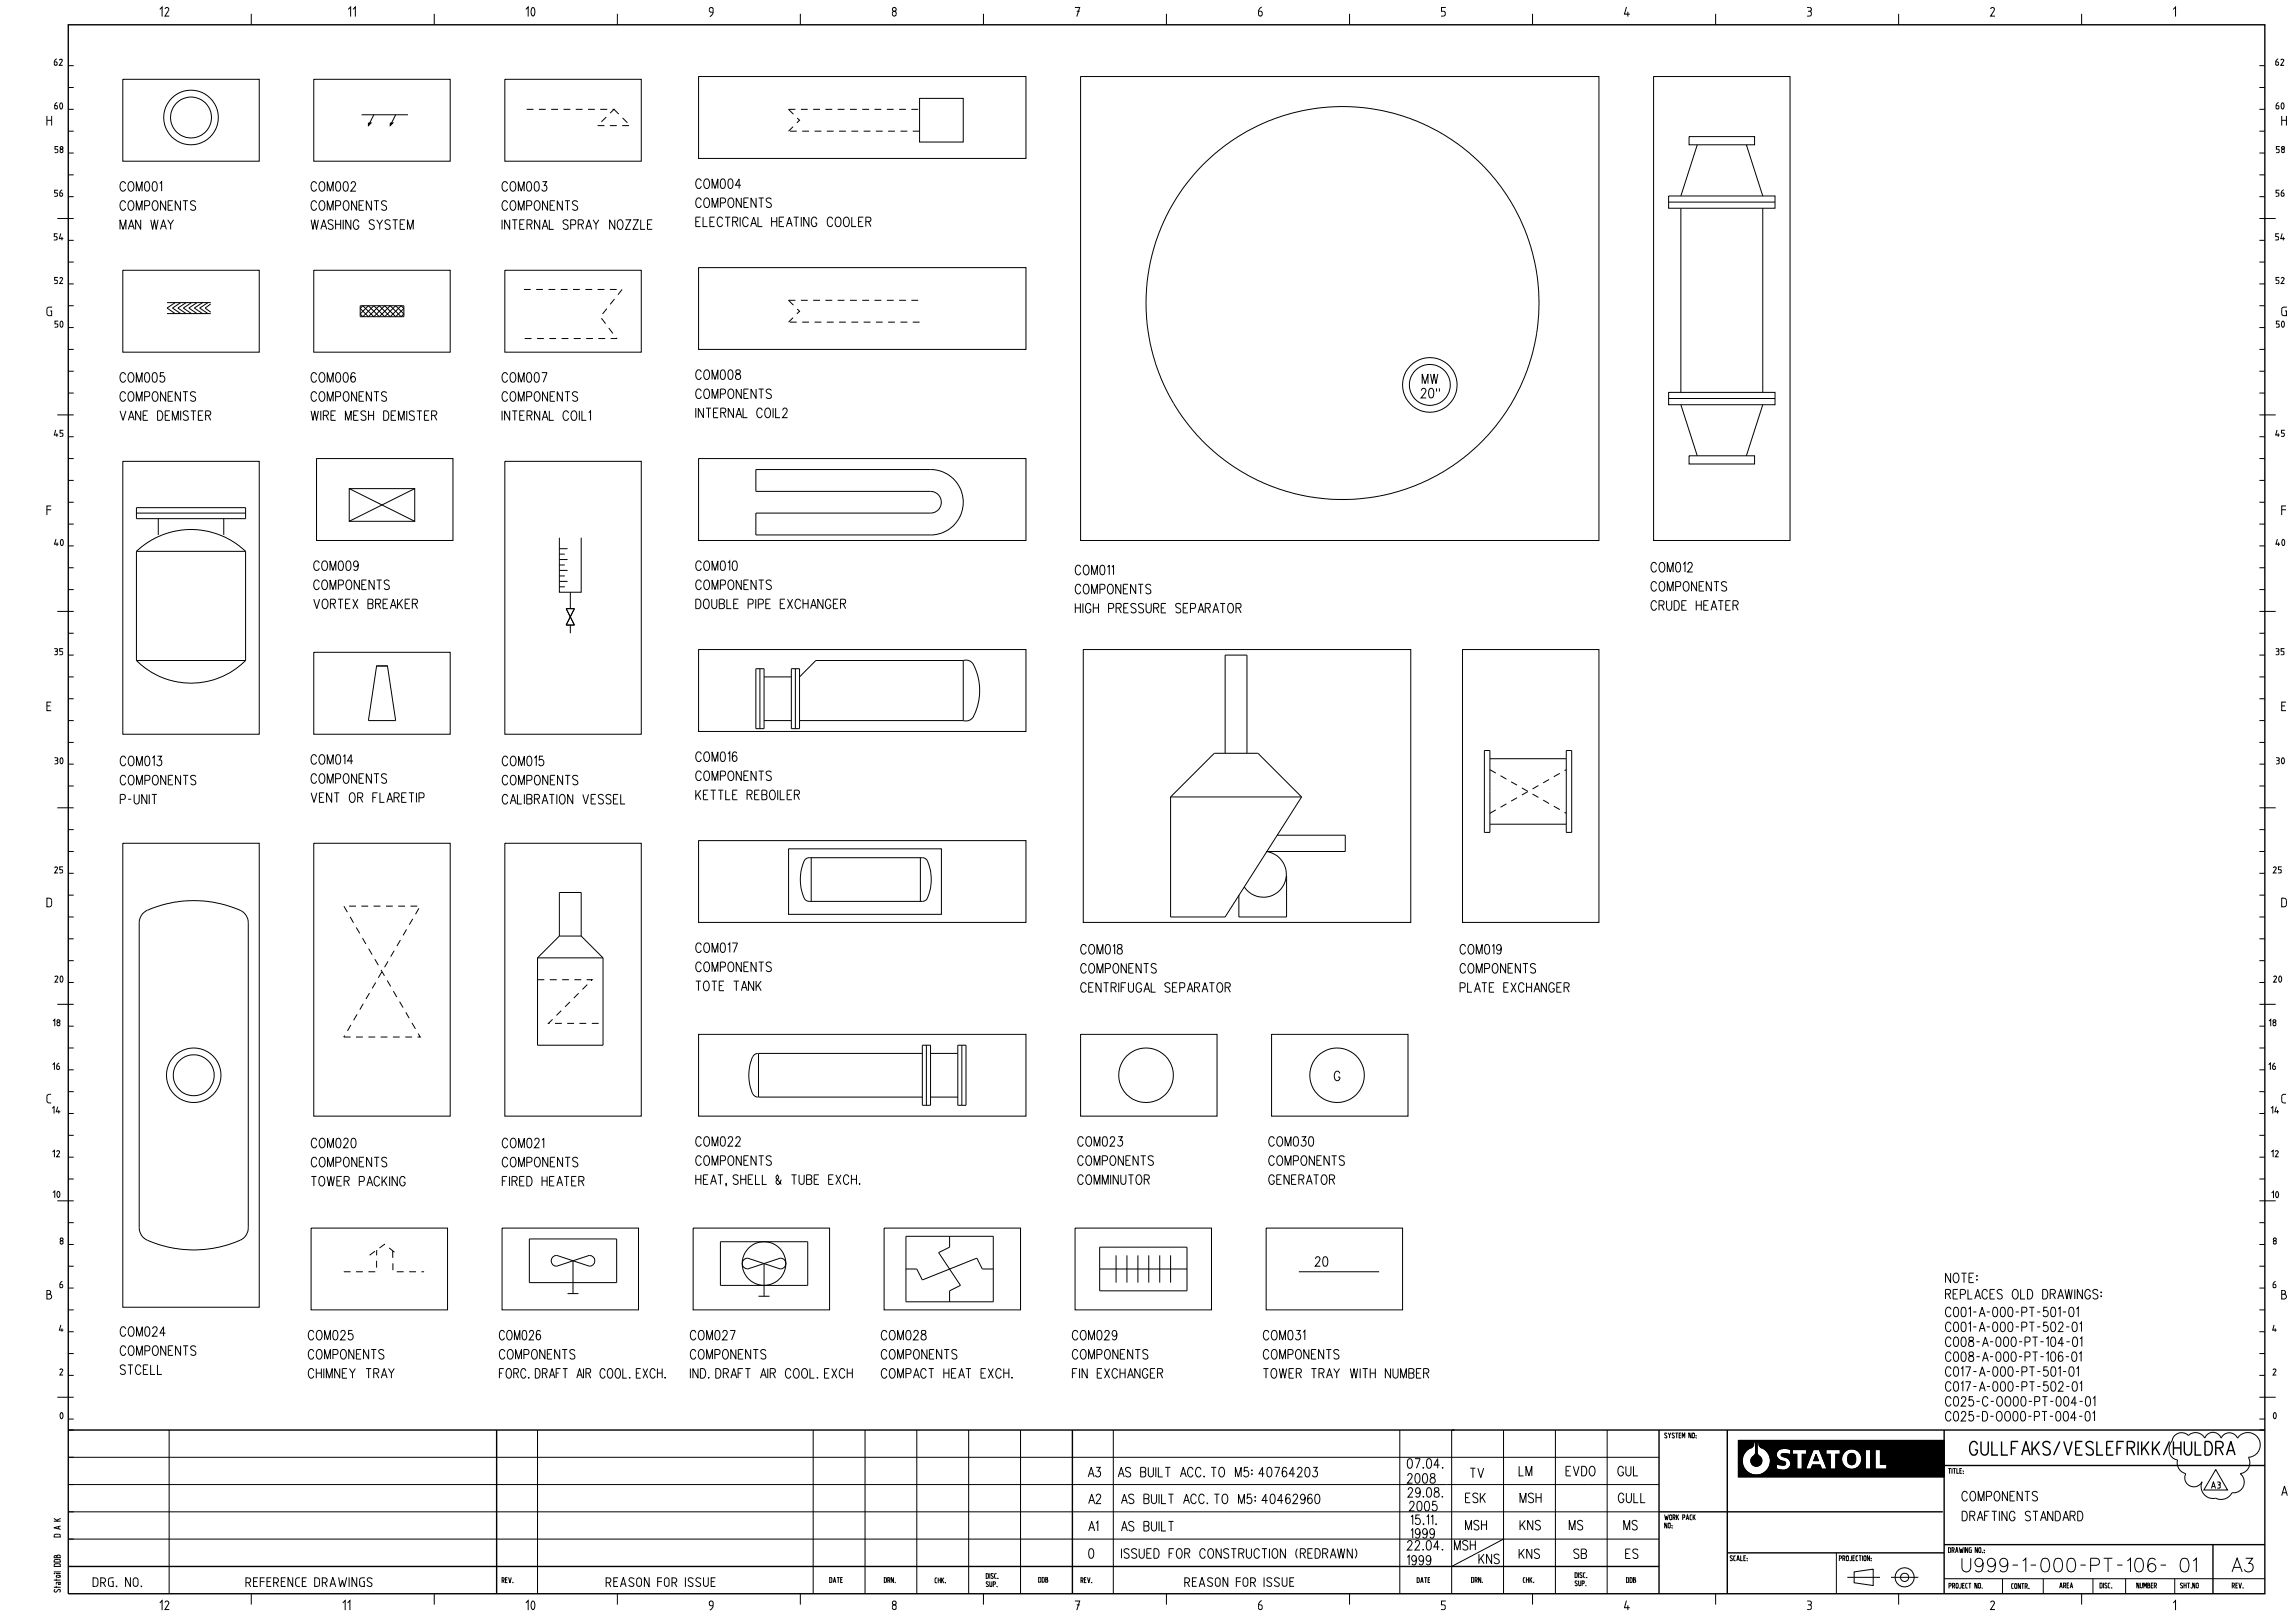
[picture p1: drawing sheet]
<svg xmlns="http://www.w3.org/2000/svg" width="841mm" height="594mm" viewBox="0 0 841 594" stroke-linecap="round" stroke-linejoin="round" font-family="sans-serif">
<defs><g id="words">
<g font-size="5">
<text x="721.8" y="533.2">GULLFAKS/VESLEFRIKK/HULDRA</text>
<text x="718.9" y="576">U999-1-000-PT-106-</text>
<text x="798.9" y="576">01</text>
<text x="817.9" y="576">A3</text>
</g>
<g font-size="3.5">
<text x="44" y="70.1">COM001</text>
<text x="114" y="70.1">COM002</text>
<text x="184" y="70.1">COM003</text>
<text x="255" y="69.1">COM004</text>
<text x="44" y="77.1">COMPONENTS</text>
<text x="114" y="77.1">COMPONENTS</text>
<text x="184" y="77.1">COMPONENTS</text>
<text x="255" y="76.1">COMPONENTS</text>
<text x="255" y="83.1">ELECTRICAL HEATING COOLER</text>
<text x="44" y="84.1">MAN WAY</text>
<text x="114" y="84.1">WASHING SYSTEM</text>
<text x="184" y="84.1">INTERNAL SPRAY NOZZLE</text>
<text x="44" y="140">COM005</text>
<text x="114" y="140">COM006</text>
<text x="184" y="140">COM007</text>
<text x="255" y="139">COM008</text>
<text x="521.2" y="140.5">MW</text>
<text x="44" y="147">COMPONENTS</text>
<text x="114" y="147">COMPONENTS</text>
<text x="184" y="147">COMPONENTS</text>
<text x="255" y="146">COMPONENTS</text>
<text x="520.8" y="145.8">20&quot;</text>
<text x="44" y="154">VANE DEMISTER</text>
<text x="114" y="154">WIRE MESH DEMISTER</text>
<text x="184" y="154">INTERNAL COIL1</text>
<text x="255" y="153">INTERNAL COIL2</text>
<text x="115" y="209">COM009</text>
<text x="255" y="209">COM010</text>
<text x="605" y="209.6">COM012</text>
<text x="394" y="210.6">COM011</text>
<text x="115" y="216">COMPONENTS</text>
<text x="255" y="216">COMPONENTS</text>
<text x="394" y="217.6">COMPONENTS</text>
<text x="605" y="216.6">COMPONENTS</text>
<text x="115" y="223">VORTEX BREAKER</text>
<text x="255" y="223">DOUBLE PIPE EXCHANGER</text>
<text x="394" y="224.6">HIGH PRESSURE SEPARATOR</text>
<text x="605" y="223.6">CRUDE HEATER</text>
<text x="44.1" y="280.6">COM013</text>
<text x="114" y="280">COM014</text>
<text x="184.1" y="280.6">COM015</text>
<text x="255" y="279">COM016</text>
<text x="44.1" y="287.6">COMPONENTS</text>
<text x="114" y="287">COMPONENTS</text>
<text x="184.1" y="287.6">COMPONENTS</text>
<text x="255" y="286">COMPONENTS</text>
<text x="255" y="293">KETTLE REBOILER</text>
<text x="44.1" y="294.6">P-UNIT</text>
<text x="114" y="294">VENT OR FLARETIP</text>
<text x="184.1" y="294.6">CALIBRATION VESSEL</text>
<text x="255" y="349">COM017</text>
<text x="396" y="349.6">COM018</text>
<text x="535" y="349.6">COM019</text>
<text x="255" y="356">COMPONENTS</text>
<text x="396" y="356.6">COMPONENTS</text>
<text x="535" y="356.6">COMPONENTS</text>
<text x="255" y="363">TOTE TANK</text>
<text x="396" y="363.6">CENTRIFUGAL SEPARATOR</text>
<text x="535" y="363.6">PLATE EXCHANGER</text>
<text x="489" y="396">G</text>
<text x="114.1" y="420.6">COM020</text>
<text x="184.1" y="420.6">COM021</text>
<text x="255" y="420">COM022</text>
<text x="395" y="420">COM023</text>
<text x="465" y="420">COM030</text>
<text x="114.1" y="427.6">COMPONENTS</text>
<text x="184.1" y="427.6">COMPONENTS</text>
<text x="255" y="427">COMPONENTS</text>
<text x="395" y="427">COMPONENTS</text>
<text x="465" y="427">COMPONENTS</text>
<text x="114.1" y="434.6">TOWER PACKING</text>
<text x="184.1" y="434.6">FIRED HEATER</text>
<text x="255" y="434">HEAT, SHELL &amp; TUBE EXCH.</text>
<text x="395" y="434">COMMINUTOR</text>
<text x="465" y="434">GENERATOR</text>
<text x="482" y="464">20</text>
<text x="712.9" y="470">NOTE:</text>
<text x="712.9" y="476">REPLACES OLD DRAWINGS:</text>
<text x="712.9" y="482.5">C001-A-000-PT-501-01</text>
<text x="44.1" y="489.7">COM024</text>
<text x="113" y="491">COM025</text>
<text x="183" y="491">COM026</text>
<text x="253" y="491">COM027</text>
<text x="323" y="491">COM028</text>
<text x="393" y="491">COM029</text>
<text x="463" y="491">COM031</text>
<text x="712.9" y="488">C001-A-000-PT-502-01</text>
<text x="44.1" y="496.7">COMPONENTS</text>
<text x="712.9" y="493.4">C008-A-000-PT-104-01</text>
<text x="44.1" y="503.7">STCELL</text>
<text x="113" y="498">COMPONENTS</text>
<text x="183" y="498">COMPONENTS</text>
<text x="253" y="498">COMPONENTS</text>
<text x="323" y="498">COMPONENTS</text>
<text x="393" y="498">COMPONENTS</text>
<text x="463" y="498">COMPONENTS</text>
<text x="712.9" y="498.9">C008-A-000-PT-106-01</text>
<text x="113" y="505">CHIMNEY TRAY</text>
<text x="183" y="505">FORC. DRAFT AIR COOL. EXCH.</text>
<text x="253" y="505">IND. DRAFT AIR COOL. EXCH</text>
<text x="323" y="505">COMPACT HEAT EXCH.</text>
<text x="393" y="505">FIN EXCHANGER</text>
<text x="463" y="505">TOWER TRAY WITH NUMBER</text>
<text x="712.9" y="504.3">C017-A-000-PT-501-01</text>
<text x="712.9" y="509.8">C017-A-000-PT-502-01</text>
<text x="712.9" y="515.3">C025-C-OO00-PT-004-01</text>
<text x="712.9" y="520.7">C025-D-OO00-PT-004-01</text>
<text x="515.7" y="538">07.04.</text>
<text x="398.8" y="541.2">A3</text>
<text x="409.8" y="541.2">AS BUILT ACC. TO M5: 40764203</text>
<text x="515.7" y="543.5">2008</text>
<text x="538.8" y="541.5">TV</text>
<text x="556.7" y="540.8">LM</text>
<text x="573.9" y="540.8">EVDO</text>
<text x="592.9" y="540.8">GUL</text>
<text x="399" y="551">A2</text>
<text x="411" y="551">AS BUILT ACC. TO M5: 40462960</text>
<text x="515.9" y="548.6">29.08.</text>
<text x="537" y="550.6">ESK</text>
<text x="557" y="550.6">MSH</text>
<text x="593" y="550.6">GULL</text>
<text x="718.9" y="550">COMPONENTS</text>
<text x="516.4" y="553.6">2005</text>
<text x="719" y="557.3">DRAFTING STANDARD</text>
<text x="399" y="561">A1</text>
<text x="411" y="561">AS BUILT</text>
<text x="517" y="558.6">15.11.</text>
<text x="517" y="563.6">1999</text>
<text x="537" y="560.6">MSH</text>
<text x="557" y="560.6">KNS</text>
<text x="575" y="560.6">MS</text>
<text x="595" y="560.6">MS</text>
<text x="515.7" y="568">22.04.</text>
<text x="533" y="568">MSH</text>
<text x="399" y="571">0</text>
<text x="411" y="571">ISSUED FOR CONSTRUCTION (REDRAWN)</text>
<text x="515.7" y="573.5">1999</text>
<text x="542" y="573">KNS</text>
<text x="556.7" y="571.1">KNS</text>
<text x="576.7" y="571.1">SB</text>
<text x="595.7" y="571.1">ES</text>
</g>
<g font-size="2.5">
<text x="19.8" y="24.1">62</text>
<text x="833.8" y="24.1">62</text>
<text x="19.9" y="40.1">60</text>
<text x="833.9" y="40.1">60</text>
<text x="20" y="56.1">58</text>
<text x="834.1" y="56.1">58</text>
<text x="19.9" y="72.1">56</text>
<text x="833.9" y="72.1">56</text>
<text x="19.7" y="88.1">54</text>
<text x="833.8" y="88.1">54</text>
<text x="19.9" y="104.1">52</text>
<text x="833.9" y="104.1">52</text>
<text x="20" y="120.1">50</text>
<text x="834" y="120.1">50</text>
<text x="19.7" y="160">45</text>
<text x="833.8" y="160">45</text>
<text x="19.9" y="200">40</text>
<text x="833.9" y="200">40</text>
<text x="19.9" y="240">35</text>
<text x="833.9" y="240">35</text>
<text x="20" y="280">30</text>
<text x="834" y="280">30</text>
<text x="19.9" y="320">25</text>
<text x="832.9" y="320">25</text>
<text x="20" y="360">20</text>
<text x="833" y="360">20</text>
<text x="19.4" y="376">18</text>
<text x="831.5" y="376">18</text>
<text x="19.3" y="392">16</text>
<text x="831.3" y="392">16</text>
<text x="19.1" y="408">14</text>
<text x="832.2" y="408">14</text>
<text x="19.3" y="424">12</text>
<text x="832.3" y="424">12</text>
<text x="19.4" y="438.9">10</text>
<text x="832.4" y="439">10</text>
<text x="21.9" y="456">8</text>
<text x="832.9" y="456">8</text>
<text x="21.8" y="472">6</text>
<text x="832.8" y="472">6</text>
<text x="21.6" y="488">4</text>
<text x="832.7" y="488">4</text>
<text x="21.8" y="504">2</text>
<text x="832.8" y="504">2</text>
<text x="21.9" y="520">0</text>
<text x="832.9" y="520">0</text>
<text x="810.3" y="545.5">A3</text>
<text x="22.2" y="564.5" transform="rotate(-90 22.2 564.5)">D A K</text>
<text x="22.2" y="583.5" transform="rotate(-90 22.2 583.5)">Statoil DDB</text>
</g>
<g font-size="2">
<text x="610" y="527">SYSTEM NO:</text>
<text x="713.9" y="540">TITLE:</text>
<text x="610" y="557">WORK PACK</text>
<text x="610" y="560">NO:</text>
<text x="713.9" y="569">DRAWING NO.:</text>
<text x="634" y="572">SCALE:</text>
<text x="673.9" y="572">PROJECTION:</text>
<text x="183.9" y="580">REV.</text>
<text x="304" y="580">DATE</text>
<text x="324" y="580">DRN.</text>
<text x="342.6" y="580.1">CHK.</text>
<text x="361.3" y="578.5">DISC.</text>
<text x="361.3" y="581.5">SUP.</text>
<text x="380.5" y="579.9">DDB</text>
<text x="396" y="580">REV.</text>
<text x="519.2" y="580">DATE</text>
<text x="539.2" y="580">DRN.</text>
<text x="558.1" y="580">CHK.</text>
<text x="577.1" y="578.2">DISC.</text>
<text x="577.1" y="581.2">SUP.</text>
<text x="596" y="580">DDB</text>
<text x="754.7" y="582">AREA</text>
<text x="714.1" y="582.1">PROJECT NO.</text>
<text x="737.1" y="582.2">CONTR.</text>
<text x="769.5" y="582">DISC.</text>
<text x="782.9" y="582">NUMBER</text>
<text x="798.9" y="582">SHT.NO</text>
<text x="817.9" y="582">REV.</text>
</g>
</g></defs>
<g fill="none" stroke="#000" stroke-width=".37">
<path d="M58.5 3.5l.9-.9v3.5M60.5 3.3l.2-.4 .6-.2 .4 .3 .1 .6-1.3 2.3h1.5M92.1 5.1v4M127.6 3.5l.9-.9v3.5M129.4 3.5l.8-.9v3.5M159.1 5.1v4M192.7 3.5l.8-.9v3.5M194.9 2.9a.69 .69 0 0 1 .9 .1 .69 .69 0 0 1 .2 .8 1.37 1.37 0 0 1-.9 2l-.5-1.2zM226.2 5.1v4M261.3 4.5l-1.2-.3-.2-.8 .4-.6h.6l.3 .3 .1 1.4-.5 1.1-.7 .5M293.3 5.1v4M327.3 4.3l.7-.1 .4 .4v.8l-.5 .5-.5-.1-.4-.4z"/>
<path d="M360.4 5.1v4M393.9 2.7h1.7l-1 3.4M394.6 4.1h1M427.4 5.1v4M462.4 2.6l-.7 .4-.5 1.1v1.4l.4 .4 .6-.1 .4-.5-.1-.7-.6-.5h-.7M494.5 5.1v4M529.8 2.7h-1.6v1.4l1.1 .1 .3 .5v.7l-.4 .5h-1.1M561.6 5.1v4M596 2.6l-.7 2.6h1.9M596.5 4.3v1.8M628.7 5.1v4M662.2 2.7h1l.5 .4v.7l-.6 .3"/>
<path d="M662.6 4.1h.5M663.1 4.1l.6 .3 .1 1-.5 .5h-1.1M695.7 5.1v4M729.5 3.3l.2-.4 .5-.2 .5 .3 .1 .6-1.4 2.3h1.7M762.8 5.1v4M796.4 3.5l.8-.9v3.5M25 32.1h2M25 24.1h2M45 29.1h50v30h-50zM115 29.1h50v30h-50zM185 29.1h50v30h-50zM256 28h120v30.1h-120z"/>
<path d="M337 36h16v16h-16zM396 28h189.9v170.1h-189.9zM606 28h50v170.1h-50zM828 32.1h1.9M828 24.1h1.9M17.2 42.5v3.5M17.2 44.1h1.7M18.9 42.5v3.5M25 56.1h2M25 48.1h2M25 40.1h2M132.5 42.1h17"/>
<path d="M135 45.1h1l-1 .9zM137 42.1l-2 3.9M143 45.1h1l-1 .9zM145 42.1l-2 3.9M193 40.1h2.5M197.5 40.1h2.5M202 40.1h2.5M206.5 40.1h2.5M211 40.1h2.5M215.5 40.1h2.5M219 46h2.5M220 40.1h2.5"/>
<path d="M222.2 42.9l-1.8 1.7M223.5 46h2.5M224.5 40.1h.5l-1.4 1.4M225 40.1l1.7 1.7M228 46h2.5M228.1 43.2l1.8 1.8M289.5 48.1h2.5M290.6 46.4l-1.6 1.7M291.5 40.1h-2.5l1.7 1.7M292.1 43.2l.9 .8-1 1M293.5 40.1h2.5M294 48.1h2.5"/>
<path d="M298 40.1h2.5M298.5 48.1h2.5M302.5 40.1h2.5M303 48.1h2.5M307 40.1h2.5M307.5 48.1h2.5M311.5 40.1h2.5M312 48.1h2.5M316 40.1h2.5M316.5 48.1h2.5M320.5 40.1h2.5M321 48.1h2.5"/>
<path d="M325 40.1h2.5M325.5 48.1h2.5M329.5 40.1h2.5M330 48.1h2.5M334 40.1h2.5M334.5 48.1h2.5M619 50.1h24v3h-24zM622 53.1l-6.1 18.7M640 53.1l6 18.7M828 56.1h1.9M828 48.1h1.9M828 40.1h1.9"/>
<path d="M836.1 44.1h1.8M836.1 42.5v3.5M837.9 42.5v3.5M25 72.1h2M25 64.1h2M611.5 71.8h39v4.5h-39zM611.5 74.1h39M615.9 76.3v67.5M646 76.3v67.5M828 72.1h1.9M828 64.1h1.9M21 80.1h6"/>
<path d="M25 96h2M25 88.1h2M45 99h50v30.1h-50zM115 99h50v30.1h-50zM185 99h50v30.1h-50zM256 98.1h120v29.9h-120zM828 80.1h5.9M828 96h1.9M828 88.1h1.9M19.1 112.5h-1.2l-.7 .6v1.9l.5 .6 1.2 .1v-1.8h-.5M25 112h2M25 104h2"/>
<path d="M61.2 110.9h16M61.2 114.9h16M64.2 110.9l-3 2 3 2M66.2 110.9l-3 2 3 2M68.2 110.9l-3 2 3 2M70.2 110.9l-3 2 3 2M72.2 110.9l-3 2 3 2M74.2 110.9l-3 2 3 2M76.2 110.9l-3 2 3 2M77.2 111.4l-2 1.5 2 1.5M132 112h16v4.1h-16zM133 112l-1 1.1 3 3 4-4.1 4 4.1 4-4.1 1 1.1-3 3-4-4.1-4 4.1z"/>
<path d="M135 112l-3 3 1 1.1 4-4.1 4 4.1 4-4.1 3 3-1 1.1-4-4.1-4 4.1zM192 106.1h2.5M196.5 106.1h2.5M201 106.1h2.5M205.5 106.1h2.5M210 106.1h2.5M214.5 106.1h2.5M219 106.1h2.5M220.4 116.6l1.5 2M222.4 113.1l-1.6 1.9M223.5 106.1h2.5M225.2 109.6l-1.6 1.9"/>
<path d="M228 106.1l-1.6 1.9M289.5 118h2.5M290.6 116.4l-1.6 1.6M291.5 110h-2.5l1.7 1.8M292.1 113.2l.9 .9-1 .9M293.5 110h2.5M294 118h2.5M298 110h2.5M298.5 118h2.5M302.5 110h2.5M303 118h2.5M307 110h2.5"/>
<path d="M307.5 118h2.5M311.5 110h2.5M312 118h2.5M316 110h2.5M316.5 118h2.5M320.5 110h2.5M321 118h2.5M325 110h2.5M325.5 118h2.5M329.5 110h2.5M330 118h2.5M334 110h2.5"/>
<path d="M334.5 118h2.5M828 112h1.9M828 104h1.9M838 112.5h-1.2l-.6 .6-.1 1.9 .5 .6 1.3 .1v-1.8h-.5M25 136h2M25 128h2M25 120h2M192.3 124.1h2.5M196.8 124.1h2.5M201.3 124.1h2.5M205.8 124.1h2.5M210.3 124.1h2.5"/>
<path d="M214.8 124.1h2.5M219.3 124.1h2.5M223.1 120.2l1.5 2M225.8 123.8l.2 .3h-2.2M828 136h1.9M828 128h1.9M828 120h1.9M21 152h6M25 144h2M611.5 143.8h39v4.5h-39zM611.5 146h39M615.9 148.3l6.1 18.7"/>
<path d="M646 148.3l-6 18.7M828 152h5.9M828 144h1.9M25 176h2M25 168h2M25 160h2M45 169.1h50v99.9h-50zM116 168h50v30.1h-50zM128 179h24v12h-24zM128 179l24 12M152 179l-24 12M185 169.1h50v99.9h-50z"/>
<path d="M256 168h120v30.1h-120zM277 172.1h64a12 12 0 0 1 12 11.9 12 12 0 0 1-12 12h-64v-8h64a4 4 0 0 0 4-4 4 4 0 0 0-4-3.9h-64zM619 167h24v3h-24zM828 176h1.9M828 168h1.9M828 160h1.9M17.2 186.8h1.6M18.8 185.4h-1.6v3.3M25 192h2M25 184h2M50 186h40v4.1h-40zM50 188h40"/>
<path d="M58 190.1v5.9M82 190.1v5.9M205 197v20h8v-20M828 192h1.9M828 184h1.9M836.1 186.8h1.6M837.7 185.4h-1.6v3.3M25 216h2M25 208h2M25 200h2M50 202a29 29 0 0 1 40 0M50 202v40"/>
<path d="M50 202h40M90 202v40M205 201.1h3M205 205h3M205 209h3M205 213h3M205 203.1h2M205 207h2M205 211.1h2M205 215h2M209 217v6M828 216h1.9"/>
<path d="M828 208h1.9M828 200h1.9M21 224h6M25 232.1h2M115 239h50v30h-50zM207.5 223h3l-3 6h3zM209 229v3.1M256 238h120v30h-120zM397 238h120v100h-120zM535.9 238h50v100h-50zM828 224h5.9M828 232.1h1.9"/>
<path d="M17.2 258.7h1.2M18.8 257.3h-1.6v3.1h1.6M25 256.1h2M25 248.1h2M25 240.1h2M50 242a28.3 28.3 0 0 0 40 0M50 242h40M138 244h4l3 20.1h-10zM138 244h4M277 245h3v22h-3zM278.5 245v22M280 248.1h10"/>
<path d="M290 245h3v22h-3zM291.5 245v22M353 242a3.4 3.4 0 0 1 4.3 2.8 20.7 20.7 0 0 1-.9 18.3l-1.6 1h-1.8M353 242h-54l-6 6.1M353 242v22.1M828 256.1h1.9M828 248.1h1.9M828 240.1h1.9M836.1 258.7h1.3M837.7 257.3h-1.6v3.1h1.6M25 272.1h2M25 264.1h2"/>
<path d="M280 264.1h10M293 264.1h60M448.9 276v-35.9h8v35.9M543.9 275h2.1v30h-2.1zM546 278h28M574 275h1.9v30h-1.9zM828 272.1h1.9M828 264.1h1.9M21 296h6M25 288h2M25 280h2M429 292v44h19.9l28.1-44"/>
<path d="M429 292l16-16h16l16 16M429 292h48M546 282l2.1 1.3M548.1 296.8l-2.1 1.2M549.9 284.2l2.1 1.3M552 294.6l-2.1 1.2M553.8 286.5l2.1 1.2M555.9 292.3l-2.1 1.3M557.7 288.7l2.2 1.3M559.9 290.1l-2.2 1.2M561.6 291l2.2 1.2M563.8 287.8l-2.2 1.3"/>
<path d="M565.5 293.2l2.1 1.2M567.6 285.6l-2.1 1.3M569.4 295.4l2.2 1.3M571.6 283.4l-2.2 1.2M573.3 297.7l.7 .3M574 282l-.7 .4M828 296h5.9M828 288h1.9M828 280h1.9M25 312h2M25 304h2M45 309h50v170h-50z"/>
<path d="M115 309h50v100h-50zM185 309h50v100h-50zM256 308h120v30h-120zM289 311h56v24h-56zM295 315l1.2-.7h41.8a2.29 2.29 0 0 1 2.1 2 16.2 16.2 0 0 1-.8 13.5l-1.3 .5h-41.5a2.28 2.28 0 0 1-2.1-2 16.6 16.6 0 0 1 .6-13.3zM297.3 314.3v16M337.3 314.3v16M464 312a8.4 8.4 0 0 1 6.1 12.8 8.4 8.4 0 0 1-14.1 .2M468 306h25v6h-28.5M546 302h28M828 312h1.9M828 304h1.9"/>
<path d="M17.2 329.1l1.2 .1 .5 .6v1.8l-.6 .7h-1.1zM25 336h2M25 328h2M25 320h2M54 333.6a5 5 0 0 0-3 4.5v111.8a5 5 0 0 0 3 4.6M54 333.6a41.8 41.8 0 0 1 35.2 .7l1.3 1.8 .5 2v111.8a5.4 5.4 0 0 1-4.4 5.2 42.3 42.3 0 0 1-32.6-.6M126 332.1l1.3 2.1M127.9 332h2.5M128.3 336l1.2 2.1M130.6 339.9l1.2 2.1M132.4 332h2.5M136.9 332h2.5"/>
<path d="M141.4 332h2.5M145.9 332h2.5M150.4 332h2.5M151.3 336.7l-1.3 2.2M153.5 332.8l-1.2 2.2M471.5 321v15h-17.5v-8M828 336h1.9M828 328h1.9M828 320h1.9M836.1 329.1l1.3 .1 .5 .6v1.8l-.6 .7h-1.2zM25 352h2M25 344h2"/>
<path d="M132.8 343.8l1.3 2.1M135.1 347.6l1.3 2.2M137.4 351.5l1.2 2.2M139.6 355.4l1.3 2.2M139.9 356.1l-1.3 2.2M141.9 359.3l1.3 2.2M142.2 352.3l-1.3 2.1M144.4 348.4l-1.2 2.1M146.7 344.5l-1.2 2.1M149 340.6l-1.3 2.2M197 351v32h24v-32M197 351h24"/>
<path d="M197 359h2.5M201.5 359h2.5M205 343l-8 8M205 343v-16h8v16M205 343h8M206 359h2.5M210.5 359h2.5M213 343l8 8M215 359h2l-.4 .4M828 352h1.9M828 344h1.9M21 368h6"/>
<path d="M25 376h2M25 360h2M126.3 379.5l-.3 .5h2.5M128.6 375.6l-1.3 2.2M130.9 371.7l-1.3 2.2M133.1 367.8l-1.2 2.2M135.4 363.9l-1.3 2.2M137.7 360l-1.3 2.2M144.1 363.2l1.3 2.2M146.4 367.1l1.3 2.1M148.7 370.9l1.2 2.2M151 374.8l1.2 2.2"/>
<path d="M153.2 378.7l.8 1.3h-1M202.5 373.5l-1.5 1.5h.3M203.4 375h2.5M205.7 370.4l-1.8 1.7M207.9 375h2.5M208.9 367.1l-1.8 1.8M212 364l-1.7 1.7M212.3 375h2.5M215.2 360.8l-1.8 1.8M216.9 375h2.5M256 379h120v30h-120zM396 379h50v30h-50z"/>
<path d="M466 379h50v30h-50zM828 368h5.9M828 376h1.9M828 360h1.9M25 392h2M25 384h2M130.5 380h2.5M135 380h2.5M139.5 380h2.5M144 380h2.5M148.5 380h2.5M277.7 386a2.76 2.76 0 0 0-2.4 2.8 16 16 0 0 0 .9 12.5l.7 .5 .8 .2"/>
<path d="M338 383h3v22h-3zM338 386h-60v16h60M339.5 383v22M341 386h10M351 383h3v22h-3zM352.5 383v22M828 392h1.9M828 384h1.9M18.8 401h-1l-.6 .7 .1 2 .5 .4 1 .1M25 416h2M25 408h2M25 400h2"/>
<path d="M341 402h10M828 416h1.9M828 408h1.9M828 400h1.9M837.7 401h-1l-.6 .7 .1 2 .5 .4 1 .1M25 432h2M25 424h2M828 432h1.9M828 424h1.9M21 440h6M25 456h2M25 448h2"/>
<path d="M114 450h50v30h-50zM137.4 458.5l-2 1.5M138 458.1v1.9M141.1 456.1l-2 1.2M142.6 457.3l2 1.6M143.9 458.4v2.5M184 450h50v30h-50zM194 454h32v16h-32zM254 450h50v30h-50zM264 455h32v16h-32zM324 450h50v30h-50zM332 453h32v24h-32z"/>
<path d="M348 453v4l-4 2 8 12-4 2v4M394 450h49.9v30h-49.9zM403 457h32v16h-32zM464 450h50v30h-50zM828 440h5.9M828 456h1.9M828 448h1.9M17.2 474.3h.8a.87 .87 0 0 1 .9 .8 .87 .87 0 0 1-.9 .9h-.8v-3.1h.8l.5 .3v.7l-.6 .4M22.9 469.5l-.7 .5-.3 .8M25 480h2M25 472h2M25 464h2"/>
<path d="M126 466h2.5M130.5 466h2.5M135 466h2.5M138 462v2.5M144 462.9v2.5M145.4 466h2.5M149.9 466h2.5M154.4 466h1M202.6 460.6l1.4-.6 12 4a1.99 1.99 0 0 0 2-2 1.99 1.99 0 0 0-2-2l-12 4a1.99 1.99 0 0 1-1.9-1.2 1.99 1.99 0 0 1 .5-2.2zM208 474h4M210 462v12M272.6 461.6a1.99 1.99 0 0 0-.5 2.2 1.99 1.99 0 0 0 1.9 1.2l12-4a1.99 1.99 0 0 1 2 2 1.99 1.99 0 0 1-2 2l-12-4z"/>
<path d="M278 475h4M280 463v12M332 465h4l2 4 20-8 2 4h4M403 465h32M409 460v10M413 460v10M417 460v10M421 460v10M425 460v10M429 460v10M476 466h29.4M828 480h1.9"/>
<path d="M828 472h1.9M828 464h1.9M833.9 469.5l-.7 .6-.2 .7M836.1 474.3h.9a.87 .87 0 0 1 .9 .8 .87 .87 0 0 1-.9 .9h-.9v-3.1h1l.4 .5-.1 .6-.6 .3M25 496h2M25 488h2M828 496h1.9M828 488h1.9M21 512h6M25 504h2M828 512h5.9M828 504h1.9"/>
<path d="M25 534h582.9M25 524h2M25 520h2M62 524v60M197 524v60M298 524v60M317 524v60M336 524v60M355 524v60M374 524v60M408 524v60M513 524v60"/>
<path d="M532 524v60M551 524v60M570 524v60M588.9 524v60M637 527.8h75.4v13.5h-75.4zM637.1 527.8v13.5M637.2 527.8v13.5M637.3 527.8v13.5M637.4 527.8v13.5M637.5 527.8v13.5M637.6 527.8v13.5M637.7 527.8v13.5"/>
<path d="M637.8 527.8v13.5M637.9 527.8v13.5M638 527.8v13.5M638.1 527.8v13.5M638.2 527.8v13.5M638.4 527.8v13.5M638.5 527.8v13.5M638.6 527.8v6.8M638.6 536.1v5.2M638.7 527.8v6.3M638.7 536.6v4.7M638.8 527.8v5.9"/>
<path d="M638.8 536.9v4.4M638.9 527.8v5.6M638.9 537.2v4.1M639 527.8v5.4M639 537.4v3.9M639.1 527.8v5.2M639.1 537.6v3.7M639.2 527.8v5M639.2 537.8v3.5M639.3 538v3.3M639.4 527.8l-.1 4.9M639.5 527.8v4.6"/>
<path d="M639.5 538.3v3M639.6 527.8v4.4M639.6 538.4v2.9M639.7 527.8v4.3M639.7 538.5v2.8M639.8 527.8v4.2M639.8 538.6v2.7M639.9 527.8v4.1M639.9 538.8v2.5M640 527.8v4M640 538.9v2.4M640.1 527.8v3.9"/>
<path d="M640.1 539v2.3M640.2 527.8v3.8M640.2 539.1v2.2M640.3 527.8v3.7M640.3 539.1v2.2M640.4 539.2v2.1M640.5 527.8l-.1 3.6M640.6 527.8v3.5M640.6 539.4v1.9M640.7 527.8v3.4M640.7 539.4v1.9M640.8 527.8v3.3"/>
<path d="M640.8 539.5v1.8M640.9 527.8v3.3M640.9 539.6v1.7M641 527.8v3.2M641 539.6v1.7M641.1 527.8v3.1M641.1 539.7v1.6M641.2 527.8v3.1M641.2 539.8v1.5M641.3 527.8v3M641.3 539.8v1.5M641.4 527.8v3"/>
<path d="M641.4 539.9v1.4M641.5 539.9v1.4M641.6 527.8l-.1 2.9a2.04 2.04 0 0 0 1.2-2.3h.6M641.6 534.9v.8M641.7 527.8v2.8M641.7 534.6v1.4M641.7 540v1.3M641.8 527.8v2.7M641.8 534.3v2M641.9 527.8v2.7M641.9 534.1v2.3M642 527.8v2.6"/>
<path d="M642 534v2.6M642 534a2.06 2.06 0 0 0 .2 2.8 2.06 2.06 0 0 0 2.8 0 2.06 2.06 0 0 0 .2-2.8M642.1 527.8v2.5M642.1 533.9v2.8M642.2 527.8v2.4M642.2 533.8v3M642.3 527.8v2.3M642.3 533.7v3.2M642.4 527.8v2.2M642.4 533.6v3.4M642.5 527.8v2M642.5 533.5v3.5"/>
<path d="M642.7 527.8l-.1 1.8M642.7 533.4v3.7M642.8 527.8v.6M642.8 533.3v3.9M642.9 527.8v.6M642.9 533.3v3.9M643 527.8v.6M643 533.1v4.2M643.1 527.8v.6M643.1 533v4.3M643.2 527.8v.6M643.2 532.8v4.5"/>
<path d="M643.3 527.8v4.8l-.3 .5-1 .9M643.3 532.4v4.9M643.4 527.8v9.6M643.5 527.8v9.6M643.6 527.8v9.6M643.7 527.8v9.6M643.8 527.8v9.6M643.9 532.1l.3 1 1 .9M644 527.8v.6M644 532.7v4.6M644.1 527.8v.6M644.1 533v4.3"/>
<path d="M644.2 527.8v.6M644.2 533.1v4.2M644.3 527.8v.6M644.3 533.2v4M644.4 527.8v.6M644.4 533.3v3.9M644.5 527.8v1.1M644.5 533.4v3.7M644.6 527.8v1.8M644.6 533.5v3.6M644.7 527.8v2M644.7 533.5v3.6"/>
<path d="M644.8 527.8v2.2M644.8 533.6v3.4M644.9 527.8l.1 2.4M644.9 533.7v3.2M645.1 527.8v2.5M645.1 533.9v2.8M645.2 527.8v2.6M645.2 534v2.6M645.3 527.8v2.7M645.3 534.1v2.4M645.4 527.8v2.7M645.4 534.2v2.1"/>
<path d="M645.5 527.8v2.8M645.5 534.4v1.8M645.5 540v1.3M645.6 527.8v2.9M645.6 534.7v1.2M645.6 539.9v1.4M645.7 527.8v2.9a2.04 2.04 0 0 1-1.2-2.3h-.6M645.7 539.9v1.4M645.8 527.8v3M645.8 539.9v1.4M645.9 527.8v3M645.9 539.8v1.5"/>
<path d="M646 527.8l.1 3.1M646.1 539.7v1.6M646.2 527.8v3.2M646.2 539.6v1.7M646.3 527.8v3.3M646.3 539.6v1.7M646.4 527.8v3.3M646.4 539.5v1.8M646.5 527.8v3.4M646.5 539.4v1.9M646.6 527.8v3.5M646.6 539.3v2"/>
<path d="M646.7 527.8v3.5M646.7 539.3v2M646.8 527.8v3.6M646.8 539.2v2.1M646.9 527.8v3.7M646.9 539.1v2.2M647 527.8v3.8M647 539.1v2.2M647.1 527.8l.1 4M647.2 538.8v2.5M647.3 527.8v4.1M647.3 538.8v2.5"/>
<path d="M647.4 527.8v4.2M647.4 538.6v2.7M647.5 527.8v4.3M647.5 538.5v2.8M647.6 527.8v4.4M647.6 538.4v2.9M647.7 527.8v4.6M647.7 538.2v3.1M647.8 527.8v4.7M647.8 538.1v3.2M647.9 527.8v4.9M647.9 538v3.3"/>
<path d="M648 527.8v5M648 537.8v3.5M648.1 527.8v5.2M648.1 537.6v3.7M648.2 527.8l.1 5.7M648.3 537.1v4.2M648.4 527.8v6M648.4 536.9v4.4M648.5 527.8v6.3M648.5 536.5v4.8M648.6 527.8v6.8M648.6 536v5.3"/>
<path d="M648.7 527.8v13.5M648.8 527.8v13.5M648.9 527.8v13.5M649 527.8v13.5M649.1 527.8v13.5M649.2 527.8v13.5M649.3 527.8v13.5M649.4 527.8v13.5M649.6 527.8v13.5M649.7 527.8v13.5M649.8 527.8v13.5M649.9 527.8v13.5"/>
<path d="M650 527.8v13.5M650.1 527.8v13.5M650.2 527.8v13.5M650.3 527.8v13.5M650.4 527.8v13.5M650.5 527.8v13.5M650.7 527.8v13.5M650.8 527.8v13.5M650.9 527.8v13.5M651 536.5l1.9 .4M651 538.1l.1 3.2M651 527.8v4.8"/>
<path d="M651 533.5v7.8M651.1 527.8v4.4M651.1 533.8v2.7M651.2 527.8v4.2M651.2 534v2.6M651.2 538.2v3.1M651.3 527.8v4.1M651.3 534.2v2.4M651.3 538.2v3.1M651.4 527.8v3.9M651.4 534.3v2.3M651.4 538.2v3.1"/>
<path d="M651.5 527.8v3.8M651.5 534.4v2.2M651.5 538.2v3.1M651.6 534.5l.1 2.2M651.6 538.3v3M651.7 527.8l-.1 3.7M651.8 527.8v3.5M651.8 534.7v2M651.8 538.3v3M651.9 527.8v3.5M651.9 534.8v2M651.9 538.4v2.9"/>
<path d="M652 527.8v3.4M652 534.9v1.9M652 538.4v2.9M652.1 527.8v3.3M652.1 534.9v1.9M652.1 538.4v2.9M652.2 527.8v3.3M652.2 535v1.8M652.2 538.4v2.9M652.3 527.8v3.3M652.3 535v1.9M652.3 538.5v2.8"/>
<path d="M652.4 527.8v3.3M652.4 535.1v1.8M652.4 538.5v2.8M652.5 527.8v3.2M652.5 535.2v1.7M652.5 538.5v2.8M652.6 527.8v3.2M652.6 535.2v1.7M652.6 538.5v2.8M652.7 527.8v3.2M652.7 535.2v1.7M652.7 538.5v2.8"/>
<path d="M652.8 532.7v.9M652.9 527.8v3.2M652.9 532.7v1M652.9 535.3v1.6M652.9 538.5v2.8M653 527.8v3.1M653 532.6v1.1M653 535.3v1.6M653 538.5v2.8M653.1 527.8v3.1M653.1 532.6v1.2M653.1 535.3v1.6"/>
<path d="M653.1 538.6v2.7M653.2 532.6v1.2a2.79 2.79 0 0 1 3 3.1 2.46 2.46 0 0 1-2.1 1.7v2.7M653.2 527.8v3.1M653.2 535.4v1.5M653.2 538.6v2.7M653.3 527.8l-.1 3.1a2.22 2.22 0 0 0-2.3 2.2 2.22 2.22 0 0 0 2.2 2.3l.9 .1 .4 .6-.3 .8h-1.2M653.3 532.6v1.2M653.3 535.4v1.5M653.3 538.6v2.7M653.4 527.8v3.1M653.4 532.6v1.2M653.4 535.4v1.5"/>
<path d="M653.4 538.6v2.7M653.5 527.8v3.1M653.5 532.6v1.2M653.5 535.4v1.5M653.5 538.6v2.7M653.6 527.8v3.1M653.6 532.6v1.3M653.6 535.5v1.4M653.6 538.6v2.7M653.7 527.8v3.1M653.7 532.6v1.3M653.7 535.5v1.4"/>
<path d="M653.7 538.6v2.7M653.8 527.8v3.1M653.8 532.6l.1 1.4M653.8 535.5v1.4M653.8 538.6v2.7M654 527.8v3.1M654 532.6v1.4M654 535.6v1.3M654 538.6v2.7M654.1 527.8v3.1M654.1 532.6v1.4M654.1 535.6v1.3"/>
<path d="M654.2 527.8v3.1M654.2 532.6v1.4M654.2 535.7v1.1M654.2 538.5v2.8M654.3 527.8v3.1M654.3 532.6v1.5M654.3 535.9v.7M654.3 538.5v2.8M654.4 527.8v3.1M654.4 532.6v1.5M654.4 538.5v2.8M654.5 527.8v3.2"/>
<path d="M654.5 532.6v1.5M654.5 538.5v2.8M654.6 527.8v3.2M654.6 532.6v1.6M654.6 538.5v2.8M654.7 527.8v3.2M654.7 532.6v1.6M654.7 538.4v2.9M654.8 527.8v3.2M654.8 532.6v1.6M654.8 538.4v2.9M654.9 527.8v3.2"/>
<path d="M654.9 532.7l.1 1.6M655 538.3v3M655.1 527.8v3.2M655.1 532.7v1.7M655.1 538.2v3.1M655.2 527.8v3.3M655.2 532.7v1.7M655.2 538.2v3.1M655.3 527.8v3.3M655.3 532.7v1.8M655.3 538.1v3.2M655.4 527.8v3.3"/>
<path d="M655.4 532.7v1.9M655.4 538v3.3M655.5 527.8v3.3M655.5 532.7v2M655.5 538v3.3M655.6 527.8v3.3M655.6 532.7v2.1M655.6 537.8v3.5M655.7 527.8v3.3M655.7 532.8v2.1M655.7 537.7v3.6M655.8 527.8v3.4"/>
<path d="M655.8 532.8v2.3M655.8 537.6v3.7M655.9 527.8v3.4M655.9 532.8v2.4M655.9 537.4v3.9M656 527.8l.2 3.5M656 532.8v2.7M656 537.3v4M656.1 527.8v3.4M656.1 532.8v2.9M656.1 537v4.3M656.2 527.8v8.4"/>
<path d="M656.2 536.6v4.7M656.3 527.8v13.5M656.4 527.8v13.5M656.5 527.8v13.5M656.6 527.8v13.5M656.7 527.8v13.5M656.8 531.2h5.3v1.7h-1.7v5.4h-1.9v-5.4h-1.7zM656.8 527.8v13.5M656.9 527.8v3.4M656.9 532.9v8.4M657 527.8v3.4M657 532.9v8.4"/>
<path d="M657.1 527.8v3.4M657.1 532.9v8.4M657.2 527.8v3.4M657.2 532.9v8.4M657.3 527.8v3.4M657.3 532.9v8.4M657.4 527.8v3.4M657.4 532.9v8.4M657.5 527.8v3.4M657.5 532.9v8.4M657.6 527.8v3.4M657.6 532.9v8.4"/>
<path d="M657.7 527.8v3.4M657.7 532.9v8.4M657.8 527.8v3.4M657.8 532.9v8.4M657.9 527.8v3.4M657.9 532.9v8.4M658 527.8v3.4M658 532.9v8.4M658.1 527.8v3.4M658.1 532.9v8.4M658.2 527.8v3.4M658.2 532.9v8.4"/>
<path d="M658.3 527.8v3.4M658.3 532.9v8.4M658.4 527.8v3.4M658.4 532.9v8.4M658.5 527.8v3.4M658.5 538.3v3M658.6 527.8v3.4M658.6 538.3v3M658.7 527.8v3.4M658.7 538.3v3M658.8 527.8v3.4M658.8 538.3v3"/>
<path d="M658.9 527.8v3.4M658.9 538.3v3M659 527.8v3.4M659 538.3v3M659.1 527.8v3.4M659.1 538.3v3M659.2 527.8v3.4M659.2 538.3v3M659.3 527.8v3.4M659.3 538.3v3M659.4 527.8v3.4M659.4 538.3v3"/>
<path d="M659.5 527.8v3.4M659.5 538.3v3M659.6 527.8v3.4M659.6 538.3v3M659.7 527.8v3.4M659.7 538.3v3M659.8 527.8v3.4M659.8 538.3v3M659.9 527.8v3.4M659.9 538.3v3M660 527.8v3.4M660 538.3v3"/>
<path d="M660.1 527.8v3.4M660.1 538.3v3M660.2 527.8v3.4M660.2 538.3v3M660.3 527.8v3.4M660.3 538.3v3M660.4 527.8v3.4M660.4 538.3v3M660.5 527.8v3.4M660.5 532.9v8.4M660.6 527.8v3.4M660.6 532.9v8.4"/>
<path d="M660.7 527.8v3.4M660.7 532.9v8.4M660.8 527.8v3.4M660.8 532.9v8.4M660.9 527.8v3.4M660.9 532.9v8.4M661 527.8v3.4M661 532.9v8.4M661.1 527.8v3.4M661.1 532.9v8.4M661.2 527.8v3.4M661.2 532.9v8.4"/>
<path d="M661.3 527.8v3.4M661.3 532.9v8.4M661.4 527.8v3.4M661.4 532.9v8.4M661.5 527.8v3.4M661.5 532.9v8.4M661.6 527.8v3.4M661.6 532.9v8.4M661.7 527.8v3.4M661.7 532.9v8.4M661.8 527.8v3.4M661.8 532.9v5.1"/>
<path d="M661.8 538.3v3M661.9 527.8v3.4M661.9 532.9v4.8M661.9 538.3v3M662 527.8v3.4M662 532.9v4.5M662 538.3v3M662.1 527.8v9.4M662.1 538.3v3M662.2 527.8v9.1M662.2 538.3v3M662.3 527.8v8.9"/>
<path d="M662.3 538.3v3M662.4 527.8v8.6M662.4 538.3v3M662.5 527.8v8.4M662.5 538.3v3M662.6 527.8v8.1M662.6 538.3v3M662.7 527.8v7.9M662.7 538.3v3M662.8 527.8v7.6M662.8 538.3v3M662.9 527.8v7.4"/>
<path d="M662.9 538.3v3M663 527.8v7.1M663 538.3v3M663.1 527.8v6.8M663.1 538.3v3M663.2 527.8v6.6M663.2 538.3v3M663.3 527.8v6.3M663.3 538.3v3M663.4 527.8v6.1M663.4 538.3v3M663.5 527.8v5.8"/>
<path d="M663.5 538.3v3M663.6 527.8v5.6M663.6 538.3v3M663.7 527.8v5.3M663.7 538.1v3.2M663.8 527.8v5.1M663.8 537.8v3.5M663.9 527.8v4.8M663.9 537.6v3.7M664 527.8v4.6M664 537.3v4M664.1 527.8v4.3"/>
<path d="M664.1 537.1v4.2M664.2 527.8v4.1M664.2 536.9v4.4M664.3 527.8v3.8M664.3 536.8v4.5M664.4 527.8v3.5M664.4 536.8v4.5M664.5 531.2h2.2l2.8 7.1h-2l-.6-1.5h-2.7l-.6 1.5h-1.9zM664.5 527.8v3.4M664.5 536.8v4.5M664.6 527.8v3.4M664.6 536.8v4.5"/>
<path d="M664.7 527.8v3.4M664.7 535v.3M664.7 536.8v4.5M664.8 527.8v3.4M664.8 534.7v.6M664.8 536.8v4.5M664.9 527.8v3.4M664.9 534.5v.8M664.9 536.8v4.5M665 527.8v3.4M665 534.2v1.1M665 536.8v4.5"/>
<path d="M665.1 527.8v3.4M665.1 533.9v1.4M665.1 536.8v4.5M665.2 527.8v3.4M665.2 533.7v1.6M665.2 536.8v4.5M665.3 527.8v3.4M665.3 533.4v1.9M665.3 536.8v4.5M665.4 527.8v3.4M665.4 533.1v2.2M665.4 536.8v4.5"/>
<path d="M665.5 532.9l.9 2.4h-1.8zM665.5 527.8v3.4M665.5 532.9v2.4M665.5 536.8v4.5M665.6 527.8v3.4M665.6 533.1v2.2M665.6 536.8v4.5M665.7 527.8v3.4M665.7 533.4v1.9M665.7 536.8v4.5M665.8 527.8v3.4M665.8 533.7v1.6"/>
<path d="M665.8 536.8v4.5M665.9 527.8v3.4M665.9 533.9v1.4M665.9 536.8v4.5M666 527.8v3.4M666 534.2v1.1M666 536.8v4.5M666.1 527.8v3.4M666.1 534.5v.8M666.1 536.8v4.5M666.2 527.8v3.4M666.2 534.7v.6"/>
<path d="M666.2 536.8v4.5M666.3 527.8v3.4M666.3 535v.3M666.3 536.8v4.5M666.4 527.8v3.4M666.4 536.8v4.5M666.5 527.8v3.4M666.5 536.8v4.5M666.6 527.8v3.4M666.6 536.8v4.5M666.7 527.8v3.4M666.7 536.8v4.5"/>
<path d="M666.8 527.8v3.7M666.8 536.8v4.5M666.9 527.8v3.9M666.9 536.8v4.5M667 527.8v4.2M667 536.9v4.4M667.1 527.8v4.4M667.1 537.2v4.1M667.2 527.8v4.7M667.2 537.4v3.9M667.3 527.8v4.9M667.3 537.7v3.6"/>
<path d="M667.4 527.8v5.2M667.4 538v3.3M667.5 527.8v5.5M667.5 538.2v3.1M667.6 527.8v5.7M667.6 538.3v3M667.7 527.8v6M667.7 538.3v3M667.8 527.8l.1 6.5M667.8 538.3v3M668 527.8v6.7M668 538.3v3"/>
<path d="M668.1 527.8v7M668.1 538.3v3M668.2 527.8v7.2M668.2 538.3v3M668.3 527.8v7.5M668.3 538.3v3M668.4 527.8v7.7M668.4 538.3v3M668.5 527.8v8M668.5 538.3v3M668.6 527.8v8.2M668.6 538.3v3"/>
<path d="M668.7 527.8v8.5M668.7 538.3v3M668.8 527.8v8.8M668.8 538.3v3M668.9 527.8l.1 9.3M668.9 538.3v3M669.1 531.2h5.2v1.7h-1.6v5.4h-2v-5.4h-1.6zM669.1 527.8v9.5M669.1 538.3v3M669.2 527.8v3.4M669.2 532.9v4.7M669.2 538.3v3"/>
<path d="M669.3 527.8v3.4M669.3 532.9v4.9M669.3 538.3v3M669.4 527.8v3.4M669.4 532.9v5.2M669.4 538.3v3M669.5 527.8v3.4M669.5 532.9v8.4M669.6 527.8v3.4M669.6 532.9v8.4M669.7 527.8v3.4M669.7 532.9v8.4"/>
<path d="M669.8 527.8v3.4M669.8 532.9v8.4M669.9 527.8v3.4M669.9 532.9v8.4M670 527.8v3.4M670 532.9v8.4M670.2 527.8v3.4M670.2 532.9v8.4M670.3 527.8v3.4M670.3 532.9v8.4M670.4 527.8v3.4M670.4 532.9v8.4"/>
<path d="M670.5 527.8v3.4M670.5 532.9v8.4M670.6 527.8v3.4M670.6 532.9v8.4M670.7 527.8v3.4M670.7 532.9v8.4M670.8 527.8v3.4M670.8 538.3v3M670.9 527.8v3.4M670.9 538.3v3M671 527.8v3.4M671 538.3v3"/>
<path d="M671.1 527.8v3.4M671.1 538.3v3M671.3 527.8v3.4M671.3 538.3v3M671.4 527.8v3.4M671.4 538.3v3M671.5 527.8v3.4M671.5 538.3v3M671.6 527.8v3.4M671.6 538.3v3M671.7 527.8v3.4M671.7 538.3v3"/>
<path d="M671.8 527.8v3.4M671.8 538.3v3M671.9 527.8v3.4M671.9 538.3v3M672 527.8v3.4M672 538.3v3M672.1 527.8v3.4M672.1 538.3v3M672.2 527.8v3.4M672.2 538.3v3M672.4 527.8v3.4M672.4 538.3v3"/>
<path d="M672.5 527.8v3.4M672.5 538.3v3M672.6 527.8v3.4M672.6 538.3v3M672.7 527.8v3.4M672.7 538.3v3M672.8 527.8v3.4M672.8 532.9v8.4M672.9 527.8v3.4M672.9 532.9v8.4M673 527.8v3.4M673 532.9v8.4"/>
<path d="M673.1 527.8v3.4M673.1 532.9v8.4M673.2 527.8v3.4M673.2 532.9v8.4M673.3 527.8v3.4M673.3 532.9v8.4M673.4 527.8v3.4M673.4 532.9v8.4M673.6 527.8v3.4M673.6 532.9v8.4M673.7 527.8v3.4M673.7 532.9v8.4"/>
<path d="M673.8 527.8v3.4M673.8 532.9v8.4M673.9 527.8v3.4M673.9 532.9v8.4M674 527.8v3.4M674 532.9v8.4M674.1 527.8v3.4M674.1 532.9v8.4M674.2 527.8v3.4M674.2 532.9v8.4M674.3 527.8v3.4M674.3 532.9v8.4"/>
<path d="M674.4 527.8v13.5M674.5 527.8v13.5M674.7 527.8v13.5M674.8 527.8v13.5M674.9 527.8v13.5M675 527.8v6.3M675 535.2v6.1M675.1 527.8v5.9M675.1 535.7v5.6M675.2 527.8v5.6M675.2 536v5.3M675.3 527.8v5.3"/>
<path d="M675.3 536.2v5.1M675.4 527.8v5.2M675.4 536.4v4.9M675.5 527.8v5M675.5 536.6v4.7M675.6 536.7v4.6M675.7 527.8l-.1 4.8M675.8 527.8v4.6M675.8 537v4.3M675.9 527.8v4.4M675.9 537.1v4.2M676 527.8v4.4"/>
<path d="M676 537.2v4.1M676.1 527.8v4.3M676.1 537.3v4M676.2 527.8v4.1M676.2 537.4v3.9M676.3 527.8v4.1M676.3 537.5v3.8M676.4 527.8v4M676.4 537.5v3.8M676.5 527.8v3.9M676.5 537.6v3.7M676.6 527.8v3.8"/>
<path d="M676.6 537.7v3.6M676.7 537.7v3.6M676.8 527.8l-.1 3.8M676.9 527.8v3.7M676.9 537.9v3.4M677 527.8v3.6M677 537.9v3.4M677 533.9v1.5M677.1 527.8v3.6M677.1 538v3.3M677.2 533.4v2.5M677.2 527.8v3.5"/>
<path d="M677.2 538v3.3M677.3 527.8v3.5M677.3 538v3.3M677.3 533v3.3M677.4 527.8v3.5M677.4 538.1v3.2M677.5 532.9v3.5M677.5 527.8v3.4M677.5 538.1v3.2M677.5 532.8v3.7M677.6 527.8v3.4M677.6 538.1v3.2"/>
<path d="M677.6 532.7v3.9M677.7 527.8v3.4M677.7 538.2v3.1M677.8 532.7v4M677.8 527.8v3.3M677.8 538.2v3.1M677.8 532.6v4.1M677.9 532.6v4.2M678 527.8v3.3M678 538.2v3.1M678.1 532.5v4.3M678.1 527.8v3.3"/>
<path d="M678.1 538.2v3.1M678.1 532.5v4.4M678.2 527.8v3.3M678.2 538.2v3.1M678.3 532.4v4.5M678.3 527.8v3.3M678.3 538.2v3.1M678.4 527.8v3.3M678.4 538.2v3.1M678.4 532.4v4.5M678.5 527.8v3.3M678.5 538.2v3.1"/>
<path d="M678.6 532.4v4.5M678.6 527.8v3.3M678.6 538.2v3.1M678.7 527.8v3.3M678.7 538.2v3.1M678.7 532.4v4.5M678.8 527.8v3.3M678.8 538.2v3.1M678.9 532.4v4.5M678.9 527.8v3.3M678.9 538.2v3.1M678.9 532.5v4.4"/>
<path d="M679 527.8v3.3M679 538.2v3.1M679 532.5v4.3M679.1 527.8v3.3M679.1 538.2v3.1M679.2 532.5v4.3M679.2 527.8v3.3M679.2 538.2v3.1M679.2 532.6v4.1M679.3 527.8v3.3M679.3 538.2v3.1M679.4 532.7v4"/>
<path d="M679.4 527.8v3.4M679.4 538.2v3.1M679.4 532.7v3.9M679.5 527.8v3.4M679.5 538.1v3.2M679.5 532.8v3.8M679.6 527.8v3.4M679.6 538.1v3.2M679.7 532.9v3.5M679.7 527.8v3.5M679.7 538.1v3.2M679.7 533v3.3"/>
<path d="M679.8 527.8v3.5M679.8 538v3.3M679.8 533.2v2.9M679.9 527.8v3.5M679.9 538v3.3M680 533.4v2.6M680 527.8v3.6M680 538v3.3M680 533.9v1.5M680.1 527.8v3.6M680.1 537.9v3.4M680.2 527.8v3.7"/>
<path d="M680.2 537.9v3.4M680.3 527.8v3.7M680.3 537.8v3.5M680.4 527.8v3.8M680.4 537.7v3.6M680.5 527.8v3.8M680.5 537.7v3.6M680.6 527.8v3.9M680.6 537.6v3.7M680.7 527.8v4M680.7 537.6v3.7M680.8 527.8v4.1"/>
<path d="M680.8 537.5v3.8M680.9 527.8v4.1M680.9 537.4v3.9M681 527.8v4.3M681 537.3v4M681.1 527.8v4.4M681.1 537.2v4.1M681.2 527.8v4.4M681.2 537.1v4.2M681.3 527.8v4.6M681.3 537v4.3M681.4 527.8v4.7"/>
<path d="M681.4 536.9v4.4M681.5 527.8v4.8M681.5 536.7v4.6M681.6 527.8v5M681.6 536.6v4.7M681.7 527.8v5.2M681.7 536.4v4.9M681.8 527.8v5.3M681.8 536.2v5.1M681.9 527.8v5.6M681.9 536v5.3M682 527.8v5.8"/>
<path d="M682 535.7v5.6M682.1 527.8v6.3M682.1 535.2v6.1M682.2 527.8v13.5M682.3 527.8v13.5M682.4 527.8v13.5M682.5 527.8v13.5M682.6 527.8v13.5M682.7 527.8v13.5M682.8 527.8v13.5M682.9 527.8v13.5M683 527.8v13.5"/>
<path d="M683.1 527.8v13.5M683.2 527.8v13.5M683.3 527.8v13.5M683.4 527.8v13.5M683.5 531.2h2v7.1h-2zM683.5 527.8v13.5M683.6 527.8v3.4M683.6 538.3v3M683.7 527.8v3.4M683.7 538.3v3M683.8 527.8v3.4M683.8 538.3v3"/>
<path d="M683.9 527.8v3.4M683.9 538.3v3M684 527.8v3.4M684 538.3v3M684.1 527.8v3.4M684.1 538.3v3M684.2 527.8v3.4M684.2 538.3v3M684.3 527.8v3.4M684.3 538.3v3M684.4 527.8v3.4M684.4 538.3v3"/>
<path d="M684.5 527.8v3.4M684.5 538.3v3M684.6 527.8v3.4M684.6 538.3v3M684.7 527.8v3.4M684.7 538.3v3M684.8 527.8v3.4M684.8 538.3v3M684.9 527.8v3.4M684.9 538.3v3M685 527.8v3.4M685 538.3v3"/>
<path d="M685.1 527.8v3.4M685.1 538.3v3M685.2 527.8v3.4M685.2 538.3v3M685.3 527.8v3.4M685.3 538.3v3M685.4 527.8v3.4M685.4 538.3v3M685.5 527.8v13.5M685.6 527.8v13.5M685.7 527.8v13.5M685.8 527.8v13.5"/>
<path d="M685.9 527.8v13.5M686 527.8v13.5M686.1 527.8v13.5M686.2 527.8v13.5M686.3 527.8v13.5M686.4 527.8v13.5M686.5 527.8v13.5M686.6 527.8v13.5M686.7 527.8v13.5M686.8 527.8v13.5M686.9 527.8v13.5M687 527.8v13.5"/>
<path d="M687.1 531.2h2v5.4h2.3v1.7h-4.3zM687.1 527.8v13.5M687.2 527.8v3.4M687.2 538.3v3M687.3 527.8v3.4M687.3 538.3v3M687.4 527.8v3.4M687.4 538.3v3M687.5 527.8v3.4M687.5 538.3v3M687.6 527.8v3.4M687.6 538.3v3"/>
<path d="M687.7 527.8v3.4M687.7 538.3v3M687.8 527.8v3.4M687.8 538.3v3M687.9 527.8v3.4M687.9 538.3v3M688 527.8v3.4M688 538.3v3M688.1 527.8v3.4M688.1 538.3v3M688.2 527.8v3.4M688.2 538.3v3"/>
<path d="M688.3 527.8v3.4M688.3 538.3v3M688.4 527.8v3.4M688.4 538.3v3M688.5 527.8v3.4M688.5 538.3v3M688.6 527.8v3.4M688.6 538.3v3M688.7 527.8v3.4M688.7 538.3v3M688.8 527.8v3.4M688.8 538.3v3"/>
<path d="M688.9 527.8v3.4M688.9 538.3v3M689 527.8v3.4M689 538.3v3M689.1 527.8v8.8M689.1 538.3v3M689.2 527.8v8.8M689.2 538.3v3M689.3 527.8v8.8M689.3 538.3v3M689.4 527.8v8.8M689.4 538.3v3"/>
<path d="M689.5 527.8v8.8M689.5 538.3v3M689.6 527.8v8.8M689.6 538.3v3M689.7 527.8v8.8M689.7 538.3v3M689.8 527.8v8.8M689.8 538.3v3M689.9 527.8v8.8M689.9 538.3v3M690 527.8v8.8M690 538.3v3"/>
<path d="M690.1 527.8v8.8M690.1 538.3v3M690.2 527.8v8.8M690.2 538.3v3M690.3 527.8v8.8M690.3 538.3v3M690.4 527.8v8.8M690.4 538.3v3M690.5 527.8v8.8M690.5 538.3v3M690.6 527.8v8.8M690.6 538.3v3"/>
<path d="M690.7 527.8v8.8M690.7 538.3v3M690.9 527.8v8.8M690.9 538.3v3M691 527.8v8.8M691 538.3v3M691.1 527.8v8.8M691.1 538.3v3M691.2 527.8v8.8M691.2 538.3v3M691.3 527.8v8.8M691.3 538.3v3"/>
<path d="M691.4 527.8v8.8M691.4 538.3v3M691.5 527.8v13.5M691.6 527.8v13.5M691.7 527.8v13.5M691.8 527.8v13.5M692 527.8v13.5M692.1 527.8v13.5M692.2 527.8v13.5M692.3 527.8v13.5M692.4 527.8v13.5M692.5 527.8v13.5"/>
<path d="M692.6 527.8v13.5M692.7 527.8v13.5M692.8 527.8v13.5M692.9 527.8v13.5M693.1 527.8v13.5M693.2 527.8v13.5M693.3 527.8v13.5M693.4 527.8v13.5M693.5 527.8v13.5M693.6 527.8v13.5M693.7 527.8v13.5M693.8 527.8v13.5"/>
<path d="M693.9 527.8v13.5M694 527.8v13.5M694.2 527.8v13.5M694.3 527.8v13.5M694.4 527.8v13.5M694.5 527.8v13.5M694.6 527.8v13.5M694.7 527.8v13.5M694.8 527.8v13.5M694.9 527.8v13.5M695 527.8v13.5M695.1 527.8v13.5"/>
<path d="M695.3 527.8v13.5M695.4 527.8v13.5M695.5 527.8v13.5M695.6 527.8v13.5M695.7 527.8v13.5M695.8 527.8v13.5M695.9 527.8v13.5M696 527.8v13.5M696.1 527.8v13.5M696.2 527.8v13.5M696.3 527.8v13.5M696.5 527.8v13.5"/>
<path d="M696.6 527.8v13.5M696.7 527.8v13.5M696.8 527.8v13.5M696.9 527.8v13.5M697 527.8v13.5M697.1 527.8v13.5M697.2 527.8v13.5M697.3 527.8v13.5M697.4 527.8v13.5M697.6 527.8v13.5M697.7 527.8v13.5M697.8 527.8v13.5"/>
<path d="M697.9 527.8v13.5M698 527.8v13.5M698.1 527.8v13.5M698.2 527.8v13.5M698.3 527.8v13.5M698.4 527.8v13.5M698.5 527.8v13.5M698.7 527.8v13.5M698.8 527.8v13.5M698.9 527.8v13.5M699 527.8v13.5M699.1 527.8v13.5"/>
<path d="M699.2 527.8v13.5M699.3 527.8v13.5M699.4 527.8v13.5M699.5 527.8v13.5M699.6 527.8v13.5M699.8 527.8v13.5M699.9 527.8v13.5M700 527.8v13.5M700.1 527.8v13.5M700.2 527.8v13.5M700.3 527.8v13.5M700.4 527.8v13.5"/>
<path d="M700.5 527.8v13.5M700.6 527.8v13.5M700.7 527.8v13.5M700.9 527.8v13.5M701 527.8v13.5M701.1 527.8v13.5M701.2 527.8v13.5M701.3 527.8v13.5M701.4 527.8v13.5M701.5 527.8v13.5M701.6 527.8v13.5M701.7 527.8v13.5"/>
<path d="M701.8 527.8v13.5M702 527.8v13.5M702.1 527.8v13.5M702.2 527.8v13.5M702.3 527.8v13.5M702.4 527.8v13.5M702.5 527.8v13.5M702.6 527.8v13.5M702.7 527.8v13.5M702.8 527.8v13.5M702.9 527.8v13.5M703 527.8v13.5"/>
<path d="M703.1 527.8v13.5M703.2 527.8v13.5M703.3 527.8v13.5M703.4 527.8v13.5M703.5 527.8v13.5M703.6 527.8v13.5M703.7 527.8v13.5M703.8 527.8v13.5M703.9 527.8v13.5M704 527.8v13.5M704.1 527.8v13.5M704.2 527.8v13.5"/>
<path d="M704.3 527.8v13.5M704.4 527.8v13.5M704.5 527.8v13.5M704.6 527.8v13.5M704.7 527.8v13.5M704.8 527.8v13.5M704.9 527.8v13.5M705 527.8v13.5M705.1 527.8v13.5M705.2 527.8v13.5M705.3 527.8v13.5M705.4 527.8v13.5"/>
<path d="M705.5 527.8v13.5M705.6 527.8v13.5M705.7 527.8v13.5M705.8 527.8v13.5M705.9 527.8v13.5M706 527.8v13.5M706.1 527.8v13.5M706.2 527.8v13.5M706.3 527.8v13.5M706.5 527.8v13.5M706.6 527.8v13.5M706.7 527.8v13.5"/>
<path d="M706.8 527.8v13.5M706.9 527.8v13.5M707 527.8v13.5M707.1 527.8v13.5M707.2 527.8v13.5M707.3 527.8v13.5M707.4 527.8v13.5M707.6 527.8v13.5M707.7 527.8v13.5M707.8 527.8v13.5M707.9 527.8v13.5M708 527.8v13.5"/>
<path d="M708.1 527.8v13.5M708.2 527.8v13.5M708.3 527.8v13.5M708.4 527.8v13.5M708.5 527.8v13.5M708.6 527.8v13.5M708.7 527.8v13.5M708.8 527.8v13.5M708.9 527.8v13.5M709 527.8v13.5M709.1 527.8v13.5M709.2 527.8v13.5"/>
<path d="M709.3 527.8v13.5M709.4 527.8v13.5M709.5 527.8v13.5M709.6 527.8v13.5M709.7 527.8v13.5M709.8 527.8v13.5M709.9 527.8v13.5M710 527.8v13.5M710.1 527.8v13.5M710.2 527.8v13.5M710.3 527.8v13.5M710.4 527.8v13.5"/>
<path d="M710.5 527.8v13.5M710.6 527.8v13.5M710.7 527.8v13.5M710.8 527.8v13.5M710.9 527.8v13.5M711 527.8v13.5M711.1 527.8v13.5M711.2 527.8v13.5M711.3 527.8v13.5M711.4 527.8v13.5M711.5 527.8v13.5M711.6 527.8v13.5"/>
<path d="M711.7 527.8v13.5M711.8 527.8v13.5M711.9 527.8v13.5M712 527.8v13.5M712.1 527.8v13.5M712.2 527.8v13.5M712.3 527.8v13.5M712.4 527.8v13.5M794.9 532a4.7 4.7 0 0 1 1.1-4 3.5 3.5 0 0 1 2.3-2.8 3.5 3.5 0 0 1 3.6 .8 3.8 3.8 0 0 1 6 1 3.2 3.2 0 0 1 3-2.2 3.2 3.2 0 0 1 3 2.2 3.3 3.3 0 0 1 3-2 3.3 3.3 0 0 1 3.1 2 4.5 4.5 0 0 1 7.7 .2 4.5 4.5 0 0 1-3.8 6.8 4 4 0 0 1-3 6 3.9 3.9 0 0 1 1.2 4.7 3.9 3.9 0 0 1-4.2 2.3 4.4 4.4 0 0 1-5.9 2 4.4 4.4 0 0 1-4.4-1.5 4.4 4.4 0 0 1-.6-4.5 3.4 3.4 0 0 1-4.5 1.5 3.4 3.4 0 0 1-1.6-4.5 4.2 4.2 0 0 1-3-5M812 538.5l4.3 7.5h-8.7zM828 524h1.9M828 520h1.9"/>
<path d="M25 544h582.9M25 554h582.9M641.8 540v1.3M641.9 540.1v1.2M642 540.1v1.2M642.1 540.2v1.1M642.2 540.2v1.1M642.3 540.2v1.1M642.4 540.2v1.1M642.5 540.2v1.1M642.6 540.3v1M642.8 540.3v1"/>
<path d="M642.9 540.3v1M643 540.3v1M643.1 540.3v1M643.2 540.4v.9M643.3 540.4v.9M643.4 540.4v.9M643.5 540.4v.9M643.6 540.4v.9M643.7 540.4v.9M643.8 540.4v.9M644 540.4v.9M644.1 540.3v1"/>
<path d="M644.2 540.3v1M644.3 540.3v1M644.4 540.3v1M644.5 540.3v1M644.6 540.3v1M644.7 540.2v1.1M644.8 540.2v1.1M645 540.2v1.1M645.1 540.2v1.1M645.2 540.1v1.2M645.3 540.1v1.2M645.4 540v1.3"/>
<path d="M836.1 548.1l1-3.5 1.1 3.5M836.4 547h1.5M25 564h582.9M25 574h2M34.1 578.2h1.2l.6 .6v1.9l-.6 .6h-1.2zM36.9 579.9h.9M37.8 579.9h.1a.89 .89 0 0 0 .8-.9 .89 .89 0 0 0-.9-.8h-.9v3.3M37.8 579.9l.9 1.6M41.7 578.2h-1.4l-.5 .7 .1 2.1 .6 .3h1v-1.7h-.6M47.8 578v3.5l-1.8-3.5v3.5M49.1 578.4a.87 .87 0 0 1 1-.2 .87 .87 0 0 1 .5 .9v1.4a.89 .89 0 0 1-.9 .8 .89 .89 0 0 1-.9-.8v-1.4zM90.1 579.9h.9"/>
<path d="M91 579.9a.89 .89 0 0 0 .9-.8 .89 .89 0 0 0-.9-.9h-.9v3.3M91 579.9l.9 1.6M92.9 579.6h1.2M94.5 578.2h-1.6v3.1h1.6M95.4 579.6h1.5M96.9 578.2h-1.5v3.3M97.8 579.6h1.3M99.4 578.2h-1.6v3.1h1.6M100.3 579.9h.8M101.1 579.9a.89 .89 0 0 0 .9-.8 .89 .89 0 0 0-.9-.9h-.8v3.3M101.1 579.9l.9 1.6M103.1 579.6h1.2"/>
<path d="M104.6 578.2h-1.5v3.1h1.5M107.3 578v3.5l-1.8-3.5v3.5M109.9 578.2h-1l-.6 .7 .2 2.1 1.4 .3M110.8 579.6h1.2M112.4 578.2h-1.6v3.1h1.6M115.3 578.2h1.2l.5 .5 .1 1.8-.6 .8h-1.2zM118.1 579.9h.9M119 579.9h.1a.89 .89 0 0 0 .8-.9 .89 .89 0 0 0-.9-.8h-.9v3.3M119 579.9l.9 1.6M124.1 578l.7 3.5 .7-2.4 .7 2.4 .8-3.5M127.9 578v3.5M130.7 578v3.5l-1.7-3.5v3.5"/>
<path d="M133.7 578.2h-1.3l-.6 .7v1.9l.6 .5h1.1v-1.7h-.5M136.5 578.6l-1.4-.4-.5 .6 .1 .6 1.6 1-.2 .8-.8 .1-.9-.4M222.1 579.9h.9M223 579.9a.89 .89 0 0 0 .9-.8 .89 .89 0 0 0-.9-.9h-.9v3.3M223 579.9l.9 1.6M224.9 579.6h1.2M226.5 578.2h-1.6v3.1h1.6M232.5 578.6l-1.4-.4-.6 .6 .2 .6 1.6 1-.3 .8-.8 .1-.9-.4M233.6 578.4a.88 .88 0 0 1 .9-.1 .88 .88 0 0 1 .6 .8v1.4a.89 .89 0 0 1-.9 .8 .89 .89 0 0 1-.9-.8v-1.5zM237.9 578v3.5l-1.8-3.5v3.5M241 579.6h1.6M242.6 578.2h-1.6v3.3"/>
<path d="M243.7 578.5a.87 .87 0 0 1 .9-.3 .87 .87 0 0 1 .6 .9v1.4a.87 .87 0 0 1-.9 .8 .87 .87 0 0 1-.8-.8zM246.3 579.9h.8M247.1 579.9a.89 .89 0 0 0 .9-.8 .89 .89 0 0 0-.9-.9h-.8v3.3M247.1 579.9l.9 1.6M251.2 578v3.5M254.1 578.6l-1.4-.4-.5 .6 .2 .6 1.6 1-.3 .8-.8 .1-.8-.4M256.9 578.6l-1.4-.4-.5 .6 .2 .6 1.6 1-.3 .8-.8 .1-.9-.4M257.8 578v2.5a.87 .87 0 0 0 .9 .8 .87 .87 0 0 0 .8-.8v-2.5M260.6 579.6h1.2M262.2 578.2h-1.6v3.1h1.6M434.2 579.9h.9M435.1 579.9a.87 .87 0 0 0 .8-.9 .87 .87 0 0 0-.8-.8h-.9v3.3"/>
<path d="M435.1 579.9l.8 1.6M437 579.6h1.2M438.5 578.2h-1.5v3.1h1.5M444.5 578.6l-.9-.4-.8 .1-.2 .8 1.6 1.1 .1 .5-.4 .6-1-.1-.5-.3M445.6 578.4a.9 .9 0 0 1 1-.2 .9 .9 0 0 1 .5 .9v1.4a.89 .89 0 0 1-.9 .8 .89 .89 0 0 1-.9-.8v-1.4zM449.9 578v3.5l-1.7-3.5v3.5M453.1 579.6h1.6M454.7 578.2h-1.6v3.3M455.8 578.4a.91 .91 0 0 1 1-.1 .91 .91 0 0 1 .5 .8v1.4a.89 .89 0 0 1-.9 .8 .89 .89 0 0 1-.9-.8v-1.6zM458.3 579.9h.9M459.2 579.9h.1a.87 .87 0 0 0 .8-.9 .87 .87 0 0 0-.9-.8h-.9v3.3M459.2 579.9l.9 1.6"/>
<path d="M463.2 578v3.5M466.2 578.6l-.9-.4-.8 .1-.2 .8 1.5 1.1 .2 .5-.4 .6-1-.1-.5-.3M469 578.6l-1.4-.4-.5 .6 .1 .5 1.6 1.1-.2 .8-.8 .1-.9-.4M469.9 578v2.5a.87 .87 0 0 0 .8 .8 .87 .87 0 0 0 .9-.8v-2.5M472.7 579.6h1.2M474.2 578.2h-1.5v3.1h1.5M551 564l-19 10M672.9 569v15M677 578h11.9M679.4 576l7-1v6l-7-1zM693 578h9.9M712.4 578.5h117.5"/>
<path d="M733.8 578.6v5.5M748.7 578.5v5.5M767 578.5v5.5M778.9 578.5v5.5M796.9 578.5v5.5M58.5 587.4l.9-.9v3.5M60.5 587.2l.2-.4 .6-.1 .5 .4v.5l-1.3 2.2h1.5M92.1 584v4M120.9 581.5l1.1-3.5 1 3.5M121.2 580.5h1.5M125.6 587.4l.9-.9v3.5M127.4 587.4l.8-.9v3.5"/>
<path d="M159.1 584v4M192.7 587.4l.8-.9v3.5M194.9 586.9a.69 .69 0 0 1 .9 0 .69 .69 0 0 1 .2 .9 1.37 1.37 0 0 1-.9 2l-.5-1.2zM226.2 584v4M227.4 581.5l1-3.5 1 3.5M227.7 580.5h1.5M261.3 588.4l-1.2-.2-.2-.9 .4-.5 .5-.1 .4 .3 .1 1.5-.5 1.1-.7 .4M293.3 584v4M327.3 588.2l.6-.1 .5 .4v.8l-.5 .5h-.5l-.4-.5zM360.4 584v4M393.9 586.7h1.7l-1 3.3M394.6 588.1h1"/>
<path d="M427.4 584v4M439.4 581.5l1.1-3.5 1 3.5M439.7 580.5h1.5M462.4 586.5l-.8 .6-.4 1v1.3l.4 .4h.6l.4-.6-.1-.7-.3-.4h-1M494.5 584v4M529.8 586.7h-1.6v1.4l1.2 .1 .2 1.1-.4 .5h-1.1M561.6 584v4M596 586.5l-.7 2.6h1.9M596.5 588.2v1.8M628.7 584v4M662.2 586.7h1l.5 .3v.7l-.6 .4M662.6 588.1h.5"/>
<path d="M663.1 588.1l.6 .3v1.1l-.4 .3h-1.1M695.7 584v4M729.5 587.2l.3-.4 .5-.1 .5 .3v.6l-1.4 2.2h1.7M762.8 584v4M796.4 587.4l.8-.9v3.5"/>
<circle cx="327.7" cy="3.4" r=".71"/>
<circle cx="70" cy="43.1" r="10"/>
<circle cx="70" cy="43.1" r="7.5"/>
<circle cx="492" cy="111.1" r="72"/>
<circle cx="523.9" cy="141.1" r="7.5"/>
<circle cx="524" cy="141.1" r="10"/>
<circle cx="71" cy="394" r="7.5"/>
<circle cx="71" cy="394" r="10"/>
<circle cx="420" cy="394" r="10"/>
<circle cx="490" cy="394" r="10"/>
<circle cx="280" cy="463" r="8"/>
<circle cx="697.9" cy="578" r="1.5"/>
<circle cx="697.9" cy="578" r="3.5"/>
<circle cx="327.7" cy="587.4" r=".71"/>
</g>
<g fill="none" stroke="#000" stroke-width=".51">
<path d="M25 9.1h804.9v574.9h-804.9zM25 524h804.9M182 524v60M393 524v60M607.9 524v60M633 524v60M712.4 524v60M712.4 537h117.5M607.9 554h104.1M25 574h582.9M633 569h79.4M712.4 566h117.5"/>
<path d="M810.9 566v18"/>
</g>
<g fill="#000" stroke="#000" stroke-width=".37">
<path d="M42.6 581.2l.2 .2z" fill-rule="evenodd"/>
<path d="M51.7 581.2l.2 .2z" fill-rule="evenodd"/>
</g>
<use href="#words"/>
</svg>
